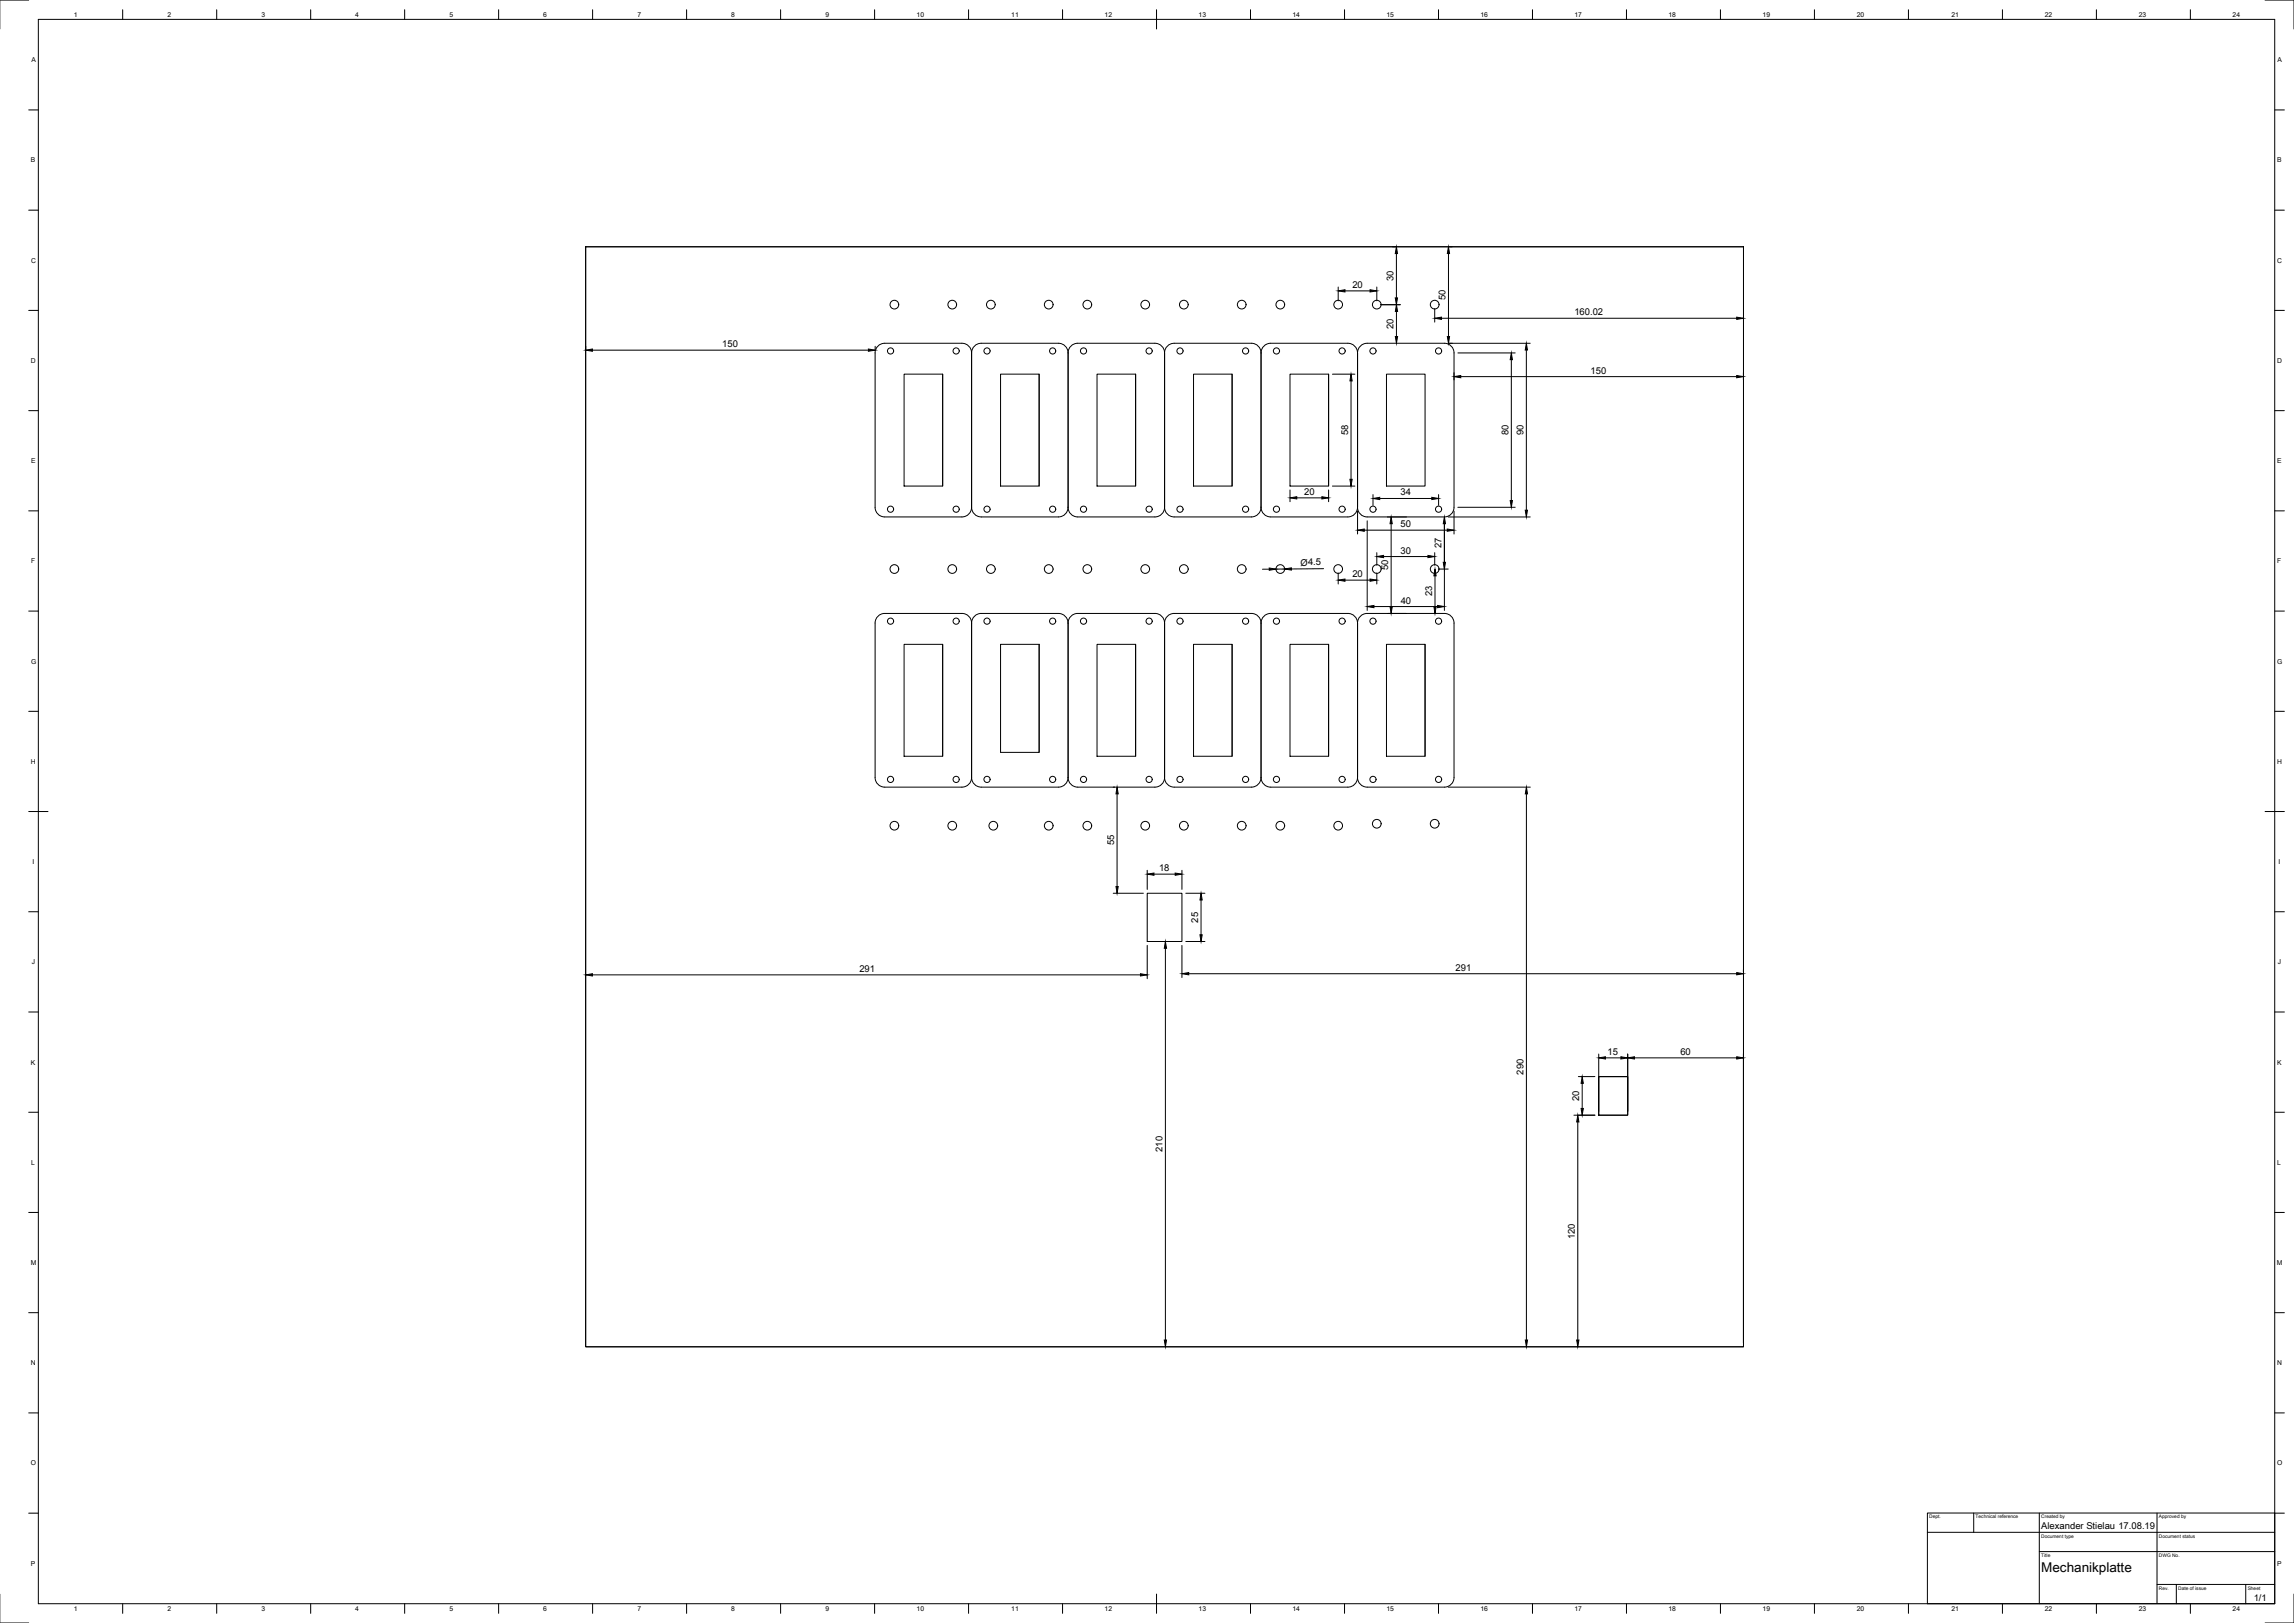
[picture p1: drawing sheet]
<svg xmlns="http://www.w3.org/2000/svg" width="1189mm" height="841mm" viewBox="0 0 1189 841" stroke-linecap="round" stroke-linejoin="round" font-family="sans-serif">
<defs><g id="words">
<text font-size="7" x="1058" y="815">Mechanikplatte</text>
<g font-size="4.9">
<text x="701" y="149">20</text>
<text x="722" y="146" transform="rotate(-90 722 146)">30</text>
<text x="749" y="156" transform="rotate(-90 749 156)">50</text>
<text x="816" y="163">160.02</text>
<text x="722" y="171" transform="rotate(-90 722 171)">20</text>
<text x="374" y="180">150</text>
<text x="824" y="194">150</text>
<text x="699" y="226" transform="rotate(-90 699 226)">58</text>
<text x="782" y="226" transform="rotate(-90 782 226)">80</text>
<text x="789" y="226" transform="rotate(-90 789 226)">90</text>
<text x="676" y="256">20</text>
<text x="726" y="257">34</text>
<text x="726" y="273">50</text>
<text x="726" y="287">30</text>
<text x="747" y="284" transform="rotate(-90 747 284)">27</text>
<text x="674" y="293">Ø4.5</text>
<text x="701" y="299">20</text>
<text x="719" y="296" transform="rotate(-90 719 296)">50</text>
<text x="742" y="309" transform="rotate(-90 742 309)">23</text>
<text x="726" y="313">40</text>
<text x="577" y="438" transform="rotate(-90 577 438)">55</text>
<text x="601" y="451">18</text>
<text x="621" y="478" transform="rotate(-90 621 478)">25</text>
<text x="445" y="504">291</text>
<text x="754" y="503">291</text>
<text x="833" y="547">15</text>
<text x="871" y="547">60</text>
<text x="790" y="557" transform="rotate(-90 790 557)">290</text>
<text x="818" y="571" transform="rotate(-90 818 571)">20</text>
<text x="602" y="597" transform="rotate(-90 602 597)">210</text>
<text x="816" y="642" transform="rotate(-90 816 642)">120</text>
<text x="1058" y="793">Alexander Stielau 17.08.19</text>
<text x="1168" y="830">1/1</text>
</g>
<g font-size="3.5">
<text x="38" y="9">1</text>
<text x="87" y="9">2</text>
<text x="135" y="9">3</text>
<text x="184" y="9">4</text>
<text x="233" y="9">5</text>
<text x="282" y="9">6</text>
<text x="330" y="9">7</text>
<text x="379" y="9">8</text>
<text x="428" y="9">9</text>
<text x="475" y="9">10</text>
<text x="524" y="9">11</text>
<text x="572" y="9">12</text>
<text x="621" y="9">13</text>
<text x="670" y="9">14</text>
<text x="719" y="9">15</text>
<text x="767" y="9">16</text>
<text x="816" y="9">17</text>
<text x="865" y="9">18</text>
<text x="913" y="9">19</text>
<text x="962" y="9">20</text>
<text x="1011" y="9">21</text>
<text x="1060" y="9">22</text>
<text x="1108" y="9">23</text>
<text x="1157" y="9">24</text>
<text x="16" y="32">A</text>
<text x="1180" y="32">A</text>
<text x="16" y="84">B</text>
<text x="1180" y="84">B</text>
<text x="16" y="136">C</text>
<text x="1180" y="136">C</text>
<text x="16" y="188">D</text>
<text x="1180" y="188">D</text>
<text x="16" y="240">E</text>
<text x="1180" y="240">E</text>
<text x="16" y="292">F</text>
<text x="1180" y="292">F</text>
<text x="16" y="344">G</text>
<text x="1180" y="344">G</text>
<text x="16" y="396">H</text>
<text x="1180" y="396">H</text>
<text x="17" y="448">I</text>
<text x="1181" y="448">I</text>
<text x="17" y="500">J</text>
<text x="1181" y="500">J</text>
<text x="16" y="552">K</text>
<text x="1180" y="552">K</text>
<text x="16" y="604">L</text>
<text x="1180" y="604">L</text>
<text x="16" y="655">M</text>
<text x="1180" y="655">M</text>
<text x="16" y="707">N</text>
<text x="1180" y="707">N</text>
<text x="16" y="759">O</text>
<text x="1180" y="759">O</text>
<text x="16" y="811">P</text>
<text x="1180" y="811">P</text>
<text x="38" y="835">1</text>
<text x="87" y="835">2</text>
<text x="135" y="835">3</text>
<text x="184" y="835">4</text>
<text x="233" y="835">5</text>
<text x="282" y="835">6</text>
<text x="330" y="835">7</text>
<text x="379" y="835">8</text>
<text x="428" y="835">9</text>
<text x="475" y="835">10</text>
<text x="524" y="835">11</text>
<text x="572" y="835">12</text>
<text x="621" y="835">13</text>
<text x="670" y="835">14</text>
<text x="719" y="835">15</text>
<text x="767" y="835">16</text>
<text x="816" y="835">17</text>
<text x="865" y="835">18</text>
<text x="913" y="835">19</text>
<text x="962" y="835">20</text>
<text x="1011" y="835">21</text>
<text x="1060" y="835">22</text>
<text x="1108" y="835">23</text>
<text x="1157" y="835">24</text>
</g>
<g font-size="2.5">
<text x="1000" y="787">Dept.</text>
<text x="1024" y="787">Technical reference</text>
<text x="1058" y="787">Created by</text>
<text x="1119" y="787">Approved by</text>
<text x="1058" y="797">Document type</text>
<text x="1119" y="797">Document status</text>
<text x="1058" y="807">Title</text>
<text x="1119" y="807">DWG No.</text>
<text x="1119" y="824">Rev.</text>
<text x="1129" y="824">Date of issue</text>
<text x="1165" y="824">Sheet</text>
</g>
</g></defs>
<!-- layer: Sichtbar -->
<g fill="none" stroke="#000" stroke-width=".52">
<path d="M304 128h600v570h-600zM469 194h20v58h-20zM489 194v58M504 183a5 5 0 0 1 5-5h40a5 5 0 0 1 5 5M504 183a5 5 0 0 0-5-5h-40a5 5 0 0 0-5 5v80a5 5 0 0 0 5 5h40a5 5 0 0 0 5-5M504 183v80M519 194h20v58h-20zM539 194v58M554 183a5 5 0 0 1 5-5h40a5 5 0 0 1 5 5M554 183v80M569 194h20v58h-20zM589 194v58"/>
<path d="M604 183a5 5 0 0 1 5-5h40a5 5 0 0 1 5 5M604 183v80M619 194h20v58h-20zM639 194v58M654 183a5 5 0 0 1 5-5h40a5 5 0 0 1 5 5M654 183v80M669 194h20v58h-20zM689 194v58M704 183a5 5 0 0 1 5-5h40a5 5 0 0 1 5 5v80a5 5 0 0 1-5 5h-40a5 5 0 0 1-5-5M704 183v80M719 194h20v58h-20zM504 263a5 5 0 0 0 5 5h40a5 5 0 0 0 5-5"/>
<path d="M554 263a5 5 0 0 0 5 5h40a5 5 0 0 0 5-5M604 263a5 5 0 0 0 5 5h40a5 5 0 0 0 5-5M654 263a5 5 0 0 0 5 5h40a5 5 0 0 0 5-5M469 334h20v58h-20zM489 334v58M504 323a5 5 0 0 1 5-5h40a5 5 0 0 1 5 5M504 323a5 5 0 0 0-5-5h-40a5 5 0 0 0-5 5v80a5 5 0 0 0 5 5h40a5 5 0 0 0 5-5M504 323v80M519 334h20v56h-20zM539 334v56M554 323a5 5 0 0 1 5-5h40a5 5 0 0 1 5 5M554 323v80"/>
<path d="M569 334h20v58h-20zM589 334v58M604 323a5 5 0 0 1 5-5h40a5 5 0 0 1 5 5M604 323v80M619 334h20v58h-20zM639 334v58M654 323a5 5 0 0 1 5-5h40a5 5 0 0 1 5 5M654 323v80M669 334h20v58h-20zM689 334v58M704 323a5 5 0 0 1 5-5h40a5 5 0 0 1 5 5v80a5 5 0 0 1-5 5h-40a5 5 0 0 1-5-5M704 323v80"/>
<path d="M719 334h20v58h-20zM739 334v58M504 403a5 5 0 0 0 5 5h40a5 5 0 0 0 5-5M554 403a5 5 0 0 0 5 5h40a5 5 0 0 0 5-5M604 403a5 5 0 0 0 5 5h40a5 5 0 0 0 5-5M654 403a5 5 0 0 0 5 5h40a5 5 0 0 0 5-5M595 463h18v25h-18zM829 558h15v20h-15z"/>
<circle cx="464" cy="158" r="2.3"/>
<circle cx="494" cy="158" r="2.3"/>
<circle cx="514" cy="158" r="2.3"/>
<circle cx="543" cy="158" r="2.3"/>
<circle cx="564" cy="158" r="2.3"/>
<circle cx="594" cy="158" r="2.3"/>
<circle cx="614" cy="158" r="2.3"/>
<circle cx="644" cy="158" r="2.3"/>
<circle cx="664" cy="158" r="2.3"/>
<circle cx="694" cy="158" r="2.3"/>
<circle cx="714" cy="158" r="2.3"/>
<circle cx="744" cy="158" r="2.3"/>
<circle cx="462" cy="182" r="1.6"/>
<circle cx="496" cy="182" r="1.6"/>
<circle cx="512" cy="182" r="1.6"/>
<circle cx="546" cy="182" r="1.6"/>
<circle cx="562" cy="182" r="1.6"/>
<circle cx="596" cy="182" r="1.6"/>
<circle cx="612" cy="182" r="1.6"/>
<circle cx="646" cy="182" r="1.6"/>
<circle cx="662" cy="182" r="1.6"/>
<circle cx="696" cy="182" r="1.6"/>
<circle cx="712" cy="182" r="1.6"/>
<circle cx="746" cy="182" r="1.6"/>
<circle cx="462" cy="264" r="1.6"/>
<circle cx="496" cy="264" r="1.6"/>
<circle cx="512" cy="264" r="1.6"/>
<circle cx="546" cy="264" r="1.6"/>
<circle cx="562" cy="264" r="1.6"/>
<circle cx="596" cy="264" r="1.6"/>
<circle cx="612" cy="264" r="1.6"/>
<circle cx="646" cy="264" r="1.6"/>
<circle cx="662" cy="264" r="1.6"/>
<circle cx="696" cy="264" r="1.6"/>
<circle cx="712" cy="264" r="1.6"/>
<circle cx="746" cy="264" r="1.6"/>
<circle cx="464" cy="295" r="2.3"/>
<circle cx="494" cy="295" r="2.3"/>
<circle cx="514" cy="295" r="2.3"/>
<circle cx="543" cy="295" r="2.3"/>
<circle cx="564" cy="295" r="2.3"/>
<circle cx="594" cy="295" r="2.3"/>
<circle cx="614" cy="295" r="2.3"/>
<circle cx="644" cy="295" r="2.3"/>
<circle cx="664" cy="295" r="2.3"/>
<circle cx="694" cy="295" r="2.3"/>
<circle cx="714" cy="295" r="2.3"/>
<circle cx="744" cy="295" r="2.3"/>
<circle cx="462" cy="322" r="1.6"/>
<circle cx="496" cy="322" r="1.6"/>
<circle cx="512" cy="322" r="1.6"/>
<circle cx="546" cy="322" r="1.6"/>
<circle cx="562" cy="322" r="1.6"/>
<circle cx="596" cy="322" r="1.6"/>
<circle cx="612" cy="322" r="1.6"/>
<circle cx="646" cy="322" r="1.6"/>
<circle cx="662" cy="322" r="1.6"/>
<circle cx="696" cy="322" r="1.6"/>
<circle cx="712" cy="322" r="1.6"/>
<circle cx="746" cy="322" r="1.6"/>
<circle cx="462" cy="404" r="1.6"/>
<circle cx="496" cy="404" r="1.6"/>
<circle cx="512" cy="404" r="1.6"/>
<circle cx="546" cy="404" r="1.6"/>
<circle cx="562" cy="404" r="1.6"/>
<circle cx="596" cy="404" r="1.6"/>
<circle cx="612" cy="404" r="1.6"/>
<circle cx="646" cy="404" r="1.6"/>
<circle cx="662" cy="404" r="1.6"/>
<circle cx="696" cy="404" r="1.6"/>
<circle cx="712" cy="404" r="1.6"/>
<circle cx="746" cy="404" r="1.6"/>
<circle cx="464" cy="428" r="2.3"/>
<circle cx="494" cy="428" r="2.3"/>
<circle cx="515" cy="428" r="2.3"/>
<circle cx="543" cy="428" r="2.3"/>
<circle cx="564" cy="428" r="2.3"/>
<circle cx="594" cy="428" r="2.3"/>
<circle cx="614" cy="428" r="2.3"/>
<circle cx="644" cy="428" r="2.3"/>
<circle cx="664" cy="428" r="2.3"/>
<circle cx="694" cy="428" r="2.3"/>
<circle cx="714" cy="427" r="2.3"/>
<circle cx="744" cy="427" r="2.3"/>
</g>
<!-- layer: Border -->
<g fill="none" stroke="#000" stroke-width=".52">
<path d="M0 0h15M20 10h1159v821h-1159zM64 5v5M112 5v5M161 5v5M210 5v5M258 5v5M307 5v5M356 5v5M405 5v5M453 5v5M502 5v5"/>
<path d="M551 5v5M599 5v10M648 5v5M697 5v5M746 5v5M794 5v5M843 5v5M892 5v5M940 5v5M989 5v5M1038 5v5M1086 5v5"/>
<path d="M1135 5v5M1174 0h15v15M15 57h5M1179 57h5M15 109h5M1179 109h5M15 161h5M1179 161h5M15 213h5M1179 213h5M15 265h5M1179 265h5"/>
<path d="M15 317h5M1179 317h5M15 369h5M1179 369h5M15 421h10M1174 421h10M15 472h5M1179 472h5M15 524h5M1179 524h5M15 576h5M1179 576h5"/>
<path d="M15 628h5M1179 628h5M15 680h5M1179 680h5M15 732h5M1179 732h5M15 784h5M1179 784h5M64 831v5M112 831v5M161 831v5M210 831v5"/>
<path d="M258 831v5M307 831v5M356 831v5M405 831v5M453 831v5M502 831v5M551 831v5M599 826v10M648 831v5M697 831v5M746 831v5M794 831v5"/>
<path d="M843 831v5M892 831v5M940 831v5M989 831v5M1038 831v5M1086 831v5M1135 831v5M1189 826v15h-15M0 841h15"/>
</g>
<!-- layer: TitleBlock -->
<path d="M999 784h180v47h-180zM999 794h180M1023 784v10M1057 784v47M1118 784v47M1057 804h122M1118 821h61M1128 821v10M1164 821v10" fill="none" stroke="#000" stroke-width=".52"/>
<!-- layer: Dimensions -->
<g fill="none" stroke="#000" stroke-width=".52">
<path d="M722 128h2M724 131v23M751 128h2M751 131v43M694 149v7M697 151h13M714 149v7M716 158h10M744 160v7M304 179v2M454 179v2M724 161v13"/>
<path d="M747 165h153M751 178h42M307 181h143M691 194h11M700 197v51M754 193v4M756 183h29M757 195h143M783 186v73M791 181v83M904 193v4M669 254v6"/>
<path d="M672 258h13M689 254v6M691 252h11M712 256v6M715 258h27M746 256v6M704 265v12M707 275h43M709 270v46M719 268h10M721 271v43M749 270v46"/>
<path d="M751 268h42M754 265v12M756 263h29M658 295h-4M666 295h-5M686 295h-17M694 297v6M714 286v7M714 297v6M717 288h23M744 286v7M744 298v16"/>
<path d="M746 295h5M697 301h13M712 314h33M719 318h10M577 408h1M579 411v48M751 408h42M791 411v283M595 451v10M598 453h11M613 451v10M577 463h16"/>
<path d="M615 463h9M622 466v18M595 490v17M604 491v203M613 490v17M615 488h9M307 505h284M616 505h284M904 503v1M818 558h9M829 546v30M832 548h8"/>
<path d="M844 546v30M847 548h53M904 546v150M816 578h11M820 561v13M818 581v113"/>
</g>
<g fill="#000" stroke="#000" stroke-width=".52">
<path d="M724 128v3h-1zM751 128v3h-1zM694 151l3-1v1zM710 150l4 1h-4zM723 154h1v4zM724 158v3h-1zM723 174h1v4zM744 165l3-1v2zM750 174h1v4zM900 164l4 1-4 1zM304 181h3v1zM450 181h4l-4 1z"/>
<path d="M700 194l1 3h-1zM754 195h3v1zM783 183l1 3h-1zM791 178l1 3h-2zM900 195h4l-4 1zM669 258l3-1v2zM685 257l4 1-4 1zM700 248h1l-1 4zM712 258h3v1zM742 258h4l-4 1zM783 259h1l-1 4zM704 275l3-1v1z"/>
<path d="M721 268l1 3h-2zM749 268v3h-1zM750 274l4 1h-4zM790 264h2l-1 4zM658 294l3 1-3 1zM666 295l3-1v1zM714 288h3v1zM740 288h4l-4 1zM744 295v3h-1zM748 291h1v4zM694 301l3-1v1zM710 300l4 1h-4z"/>
<path d="M709 314h3v1zM720 314h2l-1 4zM743 314h1v4zM745 314h4l-4 1zM579 408l1 3h-2zM791 408l1 3h-2zM578 459h2l-1 4zM595 453l3-1v2zM609 452l4 1-4 1zM622 463l1 3h-1zM604 488l1 3h-2zM622 484h1l-1 4z"/>
<path d="M304 505h3v1zM591 505h4l-4 1zM613 505l3-1v1zM900 504l4 1h-4zM829 548h3v1zM840 548h4l-4 1zM844 548h3v1zM900 548h4l-4 1zM820 558l1 3h-2zM819 574h2l-1 4zM818 578v3h-1zM603 694h2l-1 4z"/>
<path d="M790 694h2l-1 4zM817 694h1v4z"/>
</g>
<use href="#words"/>
</svg>
